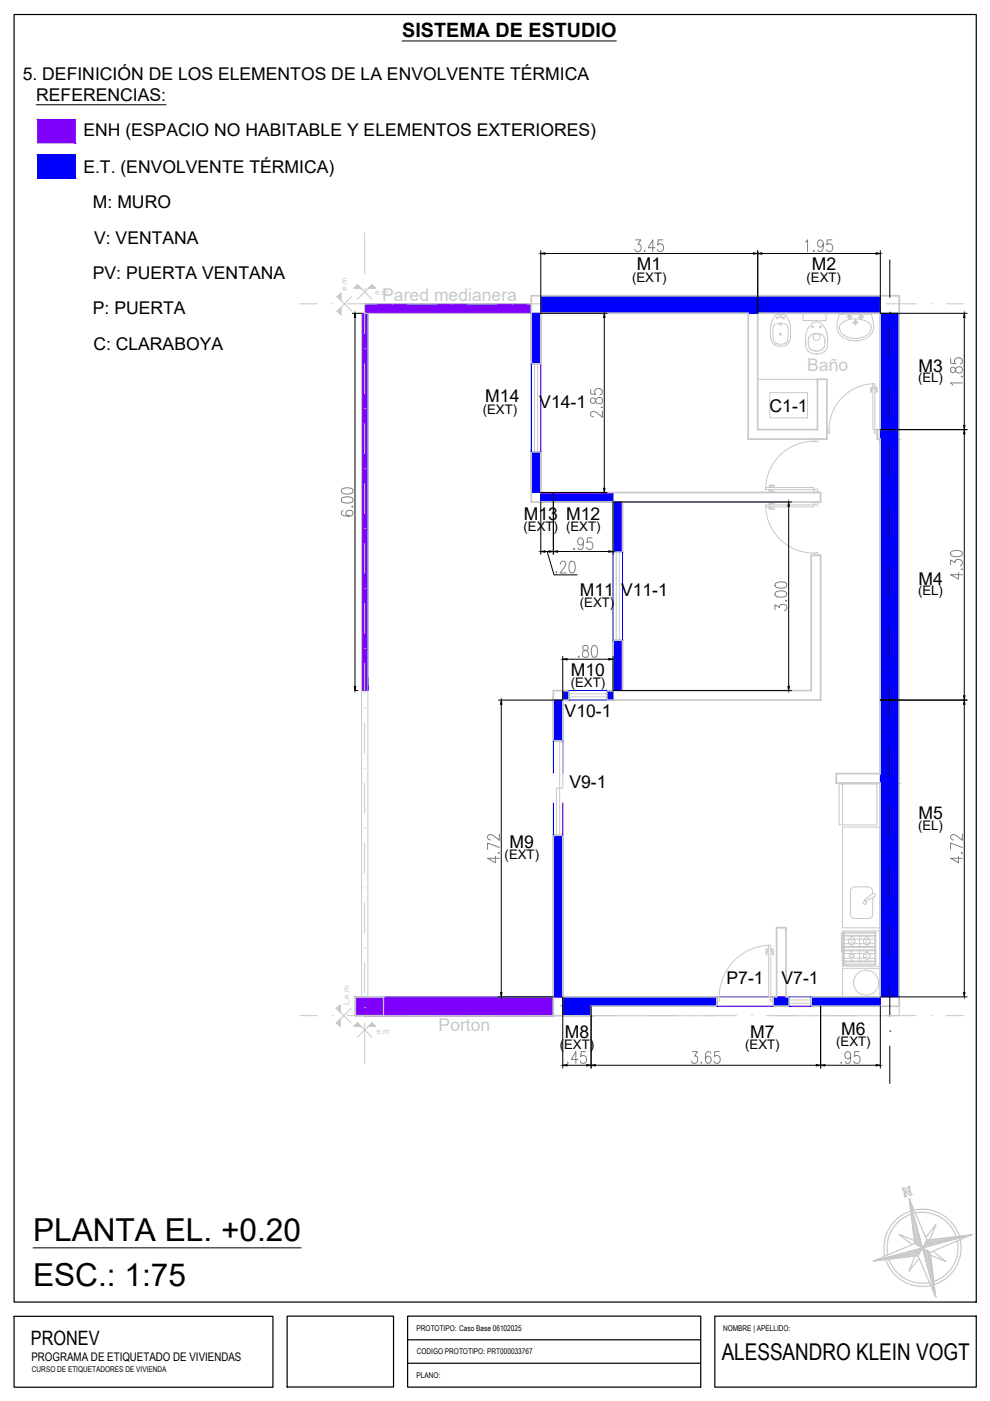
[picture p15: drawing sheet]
<svg xmlns="http://www.w3.org/2000/svg" width="210mm" height="297mm" viewBox="0 0 210 297" stroke-linecap="round" stroke-linejoin="round" font-family="sans-serif">
<defs><g id="words">
<g font-size="6.7">
<text x="7" y="263.2">PLANTA EL. +0.20</text>
<text x="7" y="272.8">ESC.: 1:75</text>
</g>
<g font-size="5.7" fill="#808080">
<text x="120.3" y="117.8">.95</text>
<text x="205" y="124.2" transform="rotate(-90 205 124.2)">4.30</text>
</g>
<text font-size="4.9" x="153" y="288.3">ALESSANDRO KLEIN VOGT</text>
<g font-size="4.2">
<text x="85.3" y="7.8">SISTEMA DE ESTUDIO</text>
<text x="6.6" y="285.1">PRONEV</text>
</g>
<g font-size="3.7">
<text x="4.8" y="17">5. DEFINICIÓN DE LOS ELEMENTOS DE LA ENVOLVENTE TÉRMICA</text>
<text x="7.7" y="21.4">REFERENCIAS:</text>
<text x="17.7" y="28.8">ENH (ESPACIO NO HABITABLE Y ELEMENTOS EXTERIORES)</text>
<text x="17.7" y="36.6">E.T. (ENVOLVENTE TÉRMICA)</text>
<text x="19.7" y="44.2">M: MURO</text>
<text x="20" y="51.7">V: VENTANA</text>
<text x="19.7" y="59.1">PV: PUERTA VENTANA</text>
<text x="135" y="57.3">M1</text>
<text x="172.1" y="57.2">M2</text>
<text x="19.7" y="66.6">P: PUERTA</text>
<text x="19.8" y="74.2">C: CLARABOYA</text>
<text x="194.7" y="78.8">M3</text>
<text x="102.9" y="85.3">M14</text>
<text x="114.3" y="86.4">V14-1</text>
<text x="163.2" y="87.3">C1-1</text>
<text x="111" y="110.3">M13</text>
<text x="120" y="110.3">M12</text>
<text x="194.7" y="123.9">M4</text>
<text x="123" y="126.4">M11</text>
<text x="131.7" y="126.4">V11-1</text>
<text x="121" y="143.3">M10</text>
<text x="119.7" y="152.1">V10-1</text>
<text x="120.7" y="167.1">V9-1</text>
<text x="194.7" y="173.6">M5</text>
<text x="108.1" y="179.9">M9</text>
<text x="154.1" y="208.7">P7-1</text>
<text x="165.7" y="208.7">V7-1</text>
<text x="119.7" y="220">M8</text>
<text x="159.1" y="220">M7</text>
<text x="178.4" y="219.4">M6</text>
</g>
<g font-size="3.7" fill="#c7c8ca">
<text x="81" y="63.8">Pared medianera</text>
<text x="171.2" y="78.6">Baño</text>
<text x="93" y="218.5">Porton</text>
</g>
<g font-size="2.8">
<text x="134" y="59.8">(EXT)</text>
<text x="171" y="59.8">(EXT)</text>
<text x="194.7" y="81.1">(EL)</text>
<text x="102.4" y="87.7">(EXT)</text>
<text x="111" y="112.6">(EXT) (EXT)</text>
<text x="122.9" y="128.7">(EXT)</text>
<text x="194.7" y="126.2">(EL)</text>
<text x="121" y="145.6">(EXT)</text>
<text x="194.7" y="175.9">(EL)</text>
<text x="107" y="182.2">(EXT)</text>
<text x="177.3" y="221.7">(EXT)</text>
<text x="118.7" y="222.3">(EXT)</text>
<text x="158" y="222.3">(EXT)</text>
</g>
<text font-size="2.5" x="6.7" y="288.5">PROGRAMA DE ETIQUETADO DE VIVIENDAS</text>
<g font-size="1.7" fill="#c7c8ca">
<text x="73.6" y="61.7" transform="rotate(-90 73.6 61.7)">e.m</text>
<text x="79.5" y="62.5">e.m</text>
<text x="74" y="213.2" transform="rotate(-90 74 213.2)">L.e.m</text>
<text x="79.8" y="219.1">e.m</text>
</g>
<g font-size="1.7">
<text x="88.3" y="282.2">PROTOTIPO: Caso Base 06102025</text>
<text x="88.4" y="287.2">CODIGO PROTOTIPO: PRT000033767</text>
<text x="153.3" y="282.3">NOMBRE | APELLIDO:</text>
<text x="6.8" y="290.9">CURSO DE ETIQUETADORES DE VIVIENDA</text>
<text x="88.3" y="292.1">PLANO:</text>
</g>
</g></defs>
<!-- layer: 0 -->
<path d="M3 3.1h204v273h-204zM3 279.1h54.9v15h-54.9zM60.9 279h22.5v15.1h-22.5zM86.4 279h62.2v15.1h-62.2zM151.6 279h55.4v15.1h-55.4zM86.4 284.1h62.2M86.4 289h62.2" fill="none" stroke="#000" stroke-width=".25"/>
<!-- layer: Textos -->
<path d="M85.3 8.7h45.4M7.7 22.2h27.5M7 264.6h56.9" fill="none" stroke="#000" stroke-width=".21"/>
<!-- layer: 0 -->
<g fill="none" stroke="#c7c8ca" stroke-width=".25">
<path d="M191.3 252l.5-.2 1.1 1.1-.3-1.1h-.1l-.1-.1 .5-.1 .1 .1-.2 .1 .4 1.4h.2v.1l-.5 .2-1.2-1.1 .3 1.1h.2l.1 .1-.5 .2-.1-.2h.2l-.4-1.5h-.2zM192.8 254.2l3.7 8.7 9.5-1.1-10.4 2.8zM192.8 254.2l1.1 9.4 1.7 1-10.4 2.8M192.8 254.2h.1M192.8 254.4h.1M192.9 254.6h-.1M193 254.8l-.1 .1M193 255l-.1 .1M193.1 255.3h-.2M193.1 255.5h-.1M193.2 255.7h-.2M193.3 255.9h-.3"/>
<path d="M193.3 256.1l-.3 .1M193.4 256.3l-.3 .1M193.4 256.5l-.3 .1M193.5 256.7l-.4 .1M193.5 256.7a8.2 8.2 0 0 0-5.9 9.6M193.5 256.9l-.4 .1M193.6 257.1l-.4 .1M193.6 257.3l-.4 .2M193.6 257.3a7.5 7.5 0 0 0-5.4 8.8M193.7 257.5l-.5 .2M193.8 257.8l-.5 .1M193.8 258l-.5 .1"/>
<path d="M193.8 256.6a8.2 8.2 0 0 1 9.7 5.8M193.9 258.2l-.6 .1M193.9 258.4l-.6 .1M194 258.6l-.7 .1M194 258.8l-.6 .2M194.1 259l-.7 .2M194.1 257.2a7.5 7.5 0 0 1 8.8 5.4M194.1 259.2l-.7 .2M194.2 259.4l-.8 .2M194.2 259.6l-.7 .2M194.3 259.8l-.8 .2M185.2 267.4h.1"/>
<path d="M185.4 267.3h.1M185.6 267.2l.1 .1M185.8 267.2l.1 .1M186.1 267.1v.2M186.2 267.1l.1 .1M186.5 267v.2M186.7 267v.2M186.9 266.9v.3M187.1 266.9l.1 .2M187.3 266.8l.1 .3M187.5 266.7l.1 .4M187.7 266.7a8.2 8.2 0 0 0 9.6 5.8"/>
<path d="M187.9 266.6l.1 .4M188.1 266.6l.1 .4M188.3 266.5a7.5 7.5 0 0 0 8.8 5.4M188.5 266.5l.2 .4M188.7 266.4l.2 .5M189 266.3l.1 .6M189.2 266.3l.1 .6M189.4 266.2l.1 .6M189.6 266.2l.1 .6M189.8 266.1l.2 .7M190 266.1l.2 .7M190.2 266l.2 .7"/>
<path d="M190.4 266l.2 .7M190.6 265.9l.2 .8M190.8 265.9l.3 .8M191 265.8l.3 .8M191.2 265.7l.3 .9M191.5 265.7l.2 .9M191.7 265.6l.2 1M191.9 265.6l.2 .9M192.1 265.5l.2 1M192.3 265.5l.3 1M192.5 265.4l.3 1.1M192.7 265.4l.3 1"/>
<path d="M192.9 265.3l.3 1.1M193.1 265.2l.3 1.2M193.3 265.2l.3 1.1M193.5 265.1l.3 1.2M193.7 265.1l.4 1.2M193.8 263l-3.2-1.3 2.7 2.1M193.9 263.6l-8.7 3.8M194 265l.3 1.3M194 266.4l-1.3 3.1 2.1-2.6M194.2 265l.3 1.2M194.4 260l-.9 .3M194.4 264.9l.3 1.2"/>
<path d="M194.4 260.3l-.9 .2M194.5 260.4l-.9 .3M194.5 260.7l-.9 .2M194.6 264.8l.2 1.1M194.6 260.9l-1 .2M194.6 266.2l-9.4 1.2M194.6 261.1l-.9 .2M194.7 261.3l-1 .2M194.8 261.5l-1.1 .3M194.8 264.8l.2 .8M194.8 261.7l-1.1 .3M194.9 261.9l-1.1 .3"/>
<path d="M194.9 262.1l-1.1 .3M195 262.3l-1.2 .3M195 264.7l.1 .6M195 262.5l-1.2 .4M195.1 262.7l-1.2 .4M195.1 262.9l-1.2 .4M195.2 263.2l-1.3 .3M195.2 264.7l.1 .4M195.3 263.4l-1.3 .3M195.3 263.6l-1 .2M195.4 263.8l-.8 .2M195.4 264.6l.1 .2"/>
<path d="M195.4 264l-.6 .1M195.5 264.2l-.4 .1M195.5 264.4h-.2M195.6 264.6l-1 1.6 3.8 8.8-1.2-9.5-1.6-.9 2.8 10.4M195.7 264.4l.1 .1M195.8 264.7l-.2 .1M195.9 264.1l.1 .4M196 263.8l.2 .6M196.1 264.9l-.4 .1M196.2 263.6l.2 .8M196.3 263.3l.3 1M196.3 265l-.6 .2"/>
<path d="M196.4 262.3l2-2.7-1.2 3.1M196.5 263l.3 1.3M196.5 262.9l-.9 1.7M196.6 265.2l-.8 .2M196.7 262.9l.3 1.3M196.9 262.9l.3 1.2M196.9 265.3l-1 .3M197.1 262.9l.3 1.2M197.1 265.5l-1.2 .3M197.3 265.7l-1.3 .3M197.3 265.9l-1.3 .3M197.3 266.1l-1.2 .3"/>
<path d="M197.3 262.8l.3 1.2M197.3 266.3l-1.2 .3M197.3 266.5l-1.1 .3M197.4 266.7l-1.2 .3M197.4 267l-1.1 .3M197.4 267.2l-1 .3M197.4 267.4l-1 .3M197.5 267.6l-1 .3M197.5 267.8l-1 .3M197.5 262.8l.3 1.2M197.5 268l-.9 .3M197.5 268.3l-.9 .2"/>
<path d="M197.6 268.5l-.9 .2M197.6 268.7l-.9 .2M197.6 268.9l-.8 .2M197.7 269.1l-.9 .2M197.7 269.3l-.8 .2M197.7 269.5l-.7 .3M197.7 262.8l.4 1.1M197.7 269.8l-.7 .1M197.8 270l-.7 .2M197.8 270.2l-.7 .2M197.8 270.4l-.6 .2M197.8 270.6l-.5 .2"/>
<path d="M197.9 265.4l2.6 2-3.1-1.2M197.9 270.8l-.6 .2M197.9 271.1l-.5 .1M197.9 271.3l-.5 .1M198 262.8l.2 1.1M198 271.5l-.5 .1M198 271.9l-.4 .1M198 272.1l-.4 .1M198.1 272.6l-.4 .1M198.1 272.8l-.3 .1M198.1 273l-.2 .1M198.2 273.2l-.3 .1"/>
<path d="M198.2 262.7l.3 1.1M198.2 273.4l-.2 .1M198.2 273.6l-.2 .1M198.2 273.9h-.1M198.2 274.1h-.1M198.2 274.5h.1M198.3 274.3h-.1M198.3 274.7h.1M198.4 274.9h.1M198.4 262.7l.3 1M198.6 262.7l.3 1M198.8 262.7l.3 .9"/>
<path d="M199 262.6l.3 1M199.3 262.6l.2 .9M199.5 262.6l.2 .9M199.7 262.6l.2 .8M199.9 262.5l.2 .9M200.1 262.5l.2 .8M200.3 262.5l.2 .8M200.6 262.5l.1 .7M200.8 262.4l.2 .7M201 262.4l.2 .7M201.2 262.4l.2 .6M201.4 262.3l.2 .7"/>
<path d="M201.6 262.3l.2 .6M201.8 262.3l.2 .6M202.1 262.3l.1 .5M202.3 262.2l.1 .5M202.5 262.2l.1 .5M202.7 262.2l.1 .4M202.9 262.2l.1 .4M203 263.1a7.5 7.5 0 0 1-5.5 8.7M203.1 262.1l.1 .4M203.3 262.1l.2 .4M203.6 262.1l.1 .3M203.6 262.8a8.1 8.1 0 0 1-5.9 9.6"/>
<path d="M203.8 262.1l.1 .3M204 262l.1 .3M204.2 262l.1 .2M204.4 262l.1 .2M204.6 261.9l.1 .2M204.9 261.9v.2M205.1 261.9v.1M205.3 261.9v.1M205.5 261.9h.1M205.7 261.8v.1M206 261.8h.1M206 261.8l-8.8 3.7"/>
</g>
<!-- layer: Espacios No Habitables -->
<g fill="#7f00ff" stroke="#7f00ff" stroke-width=".21">
<path d="M81.3 211.4h36v3.9z"/>
<path d="M77.3 64.4l35.3 2v-2zM77.3 64.4l35.3 2h-35.3z"/>
<path d="M76.7 66.4l1.3 80v-80zM76.7 66.4l1.3 80h-1.3z"/>
<path d="M77.3 211.4h4zM77.3 211.4h4z"/>
<path d="M81.3 211.4h36zM81.3 211.4h36z"/>
<path d="M81.3 215.3h36zM81.3 211.4l36 3.9h-36z"/>
<path d="M77.3 211.4l4 3.9v-3.9zM77.3 211.4l4 3.9h-4zM77.3 215.3h4zM77.3 215.3h4z"/>
<path d="M75.3 211.4l2 3.9v-3.9zM75.3 211.4l2 3.9h-2z"/>
<path d="M8 25.3l8 5v-5zM8 25.3l8 5h-8z"/>
</g>
<!-- layer: Ejes -->
<g fill="none" stroke="#c7c8ca" stroke-width=".21">
<path d="M77.3 49.4v8.7M63.5 64.4h3.8M70.4 64.4h.1M73.6 64.4h6.4M77.3 61.3h.1M77.3 74h.1M77.3 64.4v6.4M77.3 77.1v6.4M83.1 64.4h.1M86.3 64.4h6.4M95.8 64.4h.1M99 64.4h6.4"/>
<path d="M108.5 64.4h.1M111.7 64.4h6.4M121.2 64.4h.1M124.4 64.4h6.4M133.9 64.4h.1M137.1 64.4h6.4M146.6 64.4h.1M149.8 64.4h6.4M159.3 64.4h.1M162.5 64.4h6.4M172 64.4h.1M175.2 64.4h6.4"/>
<path d="M184.7 64.4h.1M187.9 64.4h6.4M197.4 64.4h.1M200.6 64.4h3.7M77.3 86.7h.1M77.3 99.4h.1M77.3 89.8v6.4M77.3 112.1h.1M77.3 102.5v6.4M77.3 115.2v6.4M77.3 124.8h.1M77.3 137.5h.1"/>
<path d="M77.3 127.9v6.4M77.3 150.2h.1M77.3 140.6v6.4M77.3 153.3v6.4M77.3 162.9h.1M77.3 175.6h.1M77.3 166v6.4M77.3 178.7v6.4M77.3 188.3h.1M77.3 191.4v6.4M63.5 215.3h3.8M70.4 215.3h.1"/>
<path d="M73.6 215.3h6.4M77.3 201h.1M77.3 213.7h.1M77.3 204.1v6.4M77.3 216.8v8.7M83.1 215.3h.1M86.3 215.3h6.4M95.8 215.3h.1M99 215.3h6.4M108.5 215.3h.1M111.7 215.3h6.4M121.2 215.3h.1"/>
<path d="M124.4 215.3h6.4M133.9 215.3h.1M137.1 215.3h6.4M146.6 215.3h.1M149.8 215.3h6.4M159.3 215.3h.1M162.5 215.3h6.4M172 215.3h.1M175.2 215.3h6.4M184.7 215.3h.1M187.9 215.3h6.4M197.4 215.3h.1"/>
<path d="M200.6 215.3h3.7"/>
</g>
<!-- layer: Muros -->
<path d="M112.6 64.4h-35.3v2h35.3" fill="none" stroke="#c7c8ca" stroke-width=".21"/>
<!-- layer: Textos -->
<path d="M72.3 63.6v-1.4l-.8 .7 3.1 3.1M74.6 62.9l-3.1 3.1 .8 .7v-1.5M76.5 61.1h-1.4l.7-.7 3.1 3M78.1 61.1h1.5l-.7-.7-3.1 3M72.1 214.6v-1.5l-.7 .7 3 3.1M74.4 213.8l-3 3.1 .7 .7v-1.5M76.5 217.6h-1.4l.7-.7 3.1 3M78.1 217.6h1.5l-.7-.7-3.1 3" fill="none" stroke="#c7c8ca" stroke-width=".21"/>
<g fill="#c7c8ca" stroke="#c7c8ca" stroke-width=".21">
<path d="M75.8 216.9l.7 .7h-1.4z"/>
<path d="M78.1 217.6l.8-.7 .7 .7z"/>
<path d="M75.8 60.4l.7 .7h-1.4z"/>
<path d="M78.9 60.4l.7 .7h-1.5z"/>
<path d="M71.4 213.8l.7-.7v.7zM71.4 213.8l.7 .8v-.8z"/>
<path d="M72.1 216.1v.8h-.7zM71.4 216.9l.7 .7v-.7z"/>
<path d="M71.5 62.9l.8-.7v.7zM71.5 62.9l.8 .7v-.7z"/>
<path d="M72.3 65.2v.8h-.8zM71.5 66l.8 .7v-.7z"/>
</g>
<g fill="#00f" stroke="#00f" stroke-width=".21">
<path d="M112.6 66.4h2.1z"/>
<path d="M117.3 177.1h2v34.3z"/>
<path d="M114.7 62.7l71.9 3.7v-3.7zM114.7 62.7l71.9 3.7h-71.9zM114.7 66.4h71.9zM114.7 66.4h71.9z"/>
<path d="M112.6 66.4l2.1 10.7v-10.7zM112.6 66.4l2.1 10.7h-2.1z"/>
<path d="M186.6 66.4l4 24.7v-24.7zM186.6 66.4l4 24.7h-4z"/>
<path d="M186.6 91.1l4 2v-2zM186.6 91.1l4 2h-4z"/>
<path d="M112.6 95.8l2.1 8.6v-8.6zM112.6 95.8l2.1 8.6h-2.1z"/>
<path d="M114.7 104.4l15.3 2v-2zM114.7 104.4l15.3 2h-15.3z"/>
<path d="M130 106.4l2 10.7v-10.7zM130 106.4l2 10.7h-2z"/>
<path d="M130 135.7l2 10.7v-10.7zM130 135.7l2 10.7h-2z"/>
<path d="M128.7 146.4l1.3 2v-2zM128.7 146.4l1.3 2h-1.3z"/>
<path d="M119.3 146.4l1.3 2v-2zM119.3 146.4l1.3 2h-1.3z"/>
<path d="M117.3 148.4l2 8.7v-8.7zM117.3 148.4l2 8.7h-2z"/>
<path d="M186.6 93.1l4 70.9v-70.9zM186.6 93.1l4 70.9h-4z"/>
<path d="M186.6 164l4 2v-2zM186.6 164l4 2h-4z"/>
<path d="M117.3 211.4h2zM117.3 177.1l2 34.3h-2z"/>
<path d="M186.6 166l4 45.4v-45.4zM186.6 166l4 45.4h-4z"/>
<path d="M172 211.4l14.6 1.9v-1.9zM172 211.4l14.6 1.9h-14.6z"/>
<path d="M164 211.4l3.3 1.9v-1.9zM164 211.4l3.3 1.9h-3.3z"/>
<path d="M119.3 211.4l32.7 1.9v-1.9zM119.3 211.4l32.7 1.9h-32.7z"/>
<path d="M119.3 213.3l6 2.1v-2.1zM119.3 213.3l6 2.1h-6z"/>
<path d="M8 32.8l8 5v-5zM8 32.8l8 5h-8z"/>
</g>
<!-- layer: Muros -->
<path d="M112.6 62.7h78v150.6h-18.6v-1.9h14.6v-45.4h-9.3v-2h9.3v-70.9h-.6v-2h.6v-24.7h-25.9v24.7h12.6v-10.7h2v12.7h-16.7v-26.7h-43.9v10.7h-2.1zM112.6 95.8h2.1v8.6h59.3v2h-42v10.7h-2v-10.7h-17.4zM130 135.7h2v10.7h40v-28.6h2v30.6h-45.3v-2h1.3zM117.3 146.4h3.3v2h-1.3v8.7h-2zM117.3 177.1h2h-2M117.3 177.1v38.3h8v-2.1h26.7v-1.9h-32.7v-34.3M164.7 196.7h1.9v14.7h.7v1.9h-3.3v-1.9h.7zM75.3 211.4h6v4h-6z" fill="none" stroke="#c7c8ca" stroke-width=".36"/>
<!-- layer: Proyecciones -->
<path d="M163.2 83.3h8v5.3h-8zM81.3 215.3l36 .1M81.3 211.4h36M125.3 215.4h26.3M190.6 213.3v2.1h-26.3" fill="none" stroke="#c7c8ca" stroke-width=".21"/>
<!-- layer: Ejes -->
<g fill="none" stroke="#000" stroke-width=".21">
<path d="M188.7 55.1v7.9M188.7 66.2h.1M188.7 78.9h.1M188.7 69.4v6.3M186.6 91.1h4M188.7 91.6h.1M188.7 82.1v6.3M188.7 94.8v6.3M117.3 104.4v2M188.7 104.3h.1M188.7 117h.1M188.7 107.5v6.3"/>
<path d="M188.7 129.7h.1M188.7 120.2v6.3M188.7 132.9v6.3M186.6 148.4h4M188.7 142.4h.1M188.7 155.1h.1M188.7 145.6v6.3M188.7 158.3v6.3M188.7 167.8h.1M188.7 171v6.3M188.7 180.5h.1M188.7 193.2h.1"/>
<path d="M188.7 183.7v6.3M188.7 196.4v6.3M188.7 205.9h.1M188.7 218.6h.1M188.7 209.1v6.3M188.7 221.8v7.9"/>
</g>
<g fill="none" stroke="#00f" stroke-width=".21">
<path d="M112.6 77.1v18.7M114.7 77.1v18.7M130 117.1v18.6M132 117.1v18.6M117.3 157.1v6.8M119.3 157.1v6.8M120.6 146.4h8.1M120.6 148.4h8.1M117.3 170.3v6.8M119.3 170.3v6.8M152 211.4h12M152 213.3h12"/>
<path d="M167.3 211.4h4.7M167.3 213.3h4.7"/>
</g>
<!-- layer: Artefacctos -->
<g fill="none" stroke="#c7c8ca" stroke-width=".21">
<path d="M164 69.2a5.9 5.9 0 0 0 .2 3.4 2.27 2.27 0 0 0 2.4 .1M164.2 68.8l-.2 .4M164.2 68.8a2.75 2.75 0 0 1 2.6 0M164.3 73.2h.1M165 66.7a1.92 1.92 0 0 1 1.8 .4M165 66.7a2.59 2.59 0 0 0-1.5 2 6.8 6.8 0 0 0 .3 4l.5 .5M166.8 68.8l.2 .4M166.8 67.1a6.3 6.3 0 0 1 .8 4.6M167 69.2l.1 1.4-.1 1.4M167.1 72l-.5 .7M167.6 71.7a2.16 2.16 0 0 1-3.3 1.5M170.2 66.4h4.9v1.6h-4.9z"/>
<path d="M170.9 70.7a5.1 5.1 0 0 0 .4 3.7l1 .6 .8 .1M171.4 72.9v.3M171.4 71.9v1M171.4 73.2l.1 .3M171.4 69.4l-.5 1.3M171.5 69.4a1.77 1.77 0 0 1 1.6-1.2 1.77 1.77 0 0 1 1.7 1.2M171.5 73.5a1.96 1.96 0 0 0 2.9 .5M171.9 71.1l.3-.3 .9-.1 .9 .1 .4 .3M171.9 71.1l-.5 .8M173.1 75.1h.1M174.4 71.1l.4 .6M174.8 73.5l-.4 .5"/>
<path d="M174.8 69.4a5.9 5.9 0 0 1 .3 4.8l-.8 .6-1.2 .3M174.8 71.8l.1 1.1M174.8 73.3v.2M174.9 72.9l-.1 .5M178.2 70.2a4 4 0 0 0 6.3 0M178.6 71.4a5 5 0 0 0 4.3 .6M179 68.1a1.41 1.41 0 0 0-.8 2.1M179.5 67.2h1.2M180 67.8l-1 .4M180 67.8l1.4-.2 1.3 .2M180.1 66.6v1.2M180.7 68.4h1.2"/>
<path d="M181.4 67.8v1.2M182 67.2h1.2M182.6 66.6v1.2M182.7 67.8l1.1 .4M183.8 68.1a1.41 1.41 0 0 1 .7 2.1M184.1 71.4l-1.2 .6M185 70.4a5.1 5.1 0 0 0-.3-3.8h-6.7a4.8 4.8 0 0 0-.1 4.1l.7 .7M185 70.5l-.9 .9M160.7 80.4h12.6M177.9 166.2h8v8.7h-8zM178.6 166.2v8.7M186.6 175.4h-8v21.3h8"/>
<path d="M178.7 197.4h7.8v7.5h-7.8zM178.7 197.8h-.3v.6h.3M178.7 198.6h-.3v.7h.3M178.7 199.5h-.3v.7h.3M178.8 197.7h6.9v6.9h-6.9zM179 197.8h6.5v6.6h-6.5zM179 199.1h1.2l.2 .3 .5-.3h2.5l.3 .3 .4-.3h1.4M179 198.5h1.3M179 198.3h6.5M180.3 198.5h.1M180.3 198.5l.3 .2 .2-.2M180.3 188.9v5"/>
<path d="M180.3 188.9a.86 .86 0 0 1 .9-.9l3.1 .1 .6 .5 .1 .8M180.3 193.9a.86 .86 0 0 0 .9 .8h3a.89 .89 0 0 0 .8-.8M180.8 198.5h2.7M180.8 198.5h.1M182.3 198.3v2.6M183.3 190.8l1.7-1.3a.39 .39 0 0 1 .5 .1 .39 .39 0 0 1-.1 .6l-2 .8zM183.5 198.5h.1M183.5 198.5l.2 .2M183.8 198.7h.1M184 198.5l-.2 .2M184 198.5h1.5M184.1 198.5h-.1"/>
<path d="M185 190.3v3.6M178.7 200.4h-.3v.6h.3M178.7 203.4v.3M178.7 201.3h-.3v.6h.3M178.7 202.7v.4M179 202.2h1.2l.2 .2 .5-.2h2.5l.3 .2 .4-.2h1.4M179 203.2h1.2l.2-.3 .5 .3h2.5l.3-.3 .4 .3h1.4M179 200.1h1.2l.2-.3 .5 .3h2.5l.3-.3 .4 .3h1.4M179 200.9h6.5M179 201.4h6.5M179 203.9h6.5M179 201.6h1.3"/>
<path d="M179 203.8h1.3M179 200.7h1.3M180.3 201.6h.1M180.3 201.6l.3 .2 .2-.2M180.3 200.7l.3-.3 .2 .3M180.3 203.7v.1M180.3 200.7h.1M180.5 203.5l-.2 .3M180.5 203.5h.1M180.6 203.5l.2 .3M180.8 203.7v.1M180.8 200.7h.1"/>
<path d="M180.8 201.6h2.7M180.8 203.8h2.7M180.8 200.7h2.7M180.8 201.6h.1M182.3 201.4v2.5M183.5 201.6h.1M183.5 201.6l.2 .2M183.5 203.8l.3-.3 .2 .3M183.5 203.7v.1M183.5 200.7h.1M183.7 200.5l-.2 .2M183.8 201.8h.1"/>
<path d="M183.8 203.5h.1M183.8 200.4h.1M183.8 200.5l.2 .2M184 201.6l-.2 .2M184 203.7l.1 .1M184 200.7h.1M184 201.6h1.5M184 203.8h1.5M184 200.7h1.5M184.1 201.6h-.1M186.6 205.3h-8v6.1"/>
<circle cx="164.8" cy="67.4" r=".2"/>
<circle cx="165.5" cy="67.1" r=".2"/>
<circle cx="165.5" cy="68.8" r=".2"/>
<circle cx="165.5" cy="70.9" r=".2"/>
<circle cx="166.1" cy="67.4" r=".2"/>
<circle cx="172.3" cy="69.3" r=".18"/>
<circle cx="173.1" cy="71.5" r=".71"/>
<circle cx="174" cy="69.3" r=".18"/>
<circle cx="180.1" cy="67.2" r=".37"/>
<circle cx="181.4" cy="68.4" r=".18"/>
<circle cx="181.4" cy="68.4" r=".35"/>
<circle cx="182.6" cy="67.2" r=".37"/>
<circle cx="180.6" cy="199.6" r=".71"/>
<circle cx="183.3" cy="191.4" r=".35"/>
<circle cx="183.8" cy="199.6" r=".71"/>
<circle cx="180.6" cy="202.6" r=".5"/>
<circle cx="183.6" cy="208.4" r="2.66"/>
<circle cx="183.8" cy="202.6" r=".71"/>
</g>
<!-- layer: Aberturas -->
<g fill="none" stroke="#c7c8ca" stroke-width=".21">
<path d="M113.3 77.1v18.7M114 77.1v18.7M172.6 93.1h.8v.5l-.1 .1-.7-.1zM172.6 93.6a10.2 10.2 0 0 0-10.3 9.8M175.3 91.1h.5v.8h-.5zM185 82.1l-.4 .1v1l.2-.9h.2M185.1 81.4h.4v9.7h-.4zM185.1 82v.5M185.1 81.4a9.7 9.7 0 0 0-9.3 9.7M185.5 91.1h.5v.8l-.6-.1zM185.5 82v.5M185.5 82.1l.5 .1v1h-.2l-.1-.9h-.2"/>
<path d="M130.7 117.1v18.6M131.3 117.1v18.6M162.3 103.4h10.3v.4h-10.3zM162.3 107h10.3v.5h-10.3zM162.3 107.5a10.2 10.2 0 0 0 10.3 9.8M163 103.4h.5M163 103.8h.5M163 107.5h.5M163 107h.5M163.1 103.3l.1-.4h1v.1l-.9 .1v.2M163.1 107l.1-.5h1v.2l-.9 .1v.2M163.1 107.5l.1 .5h1v-.1l-.9-.2v-.2"/>
<path d="M163.1 103.9v.3M163.3 103.9v.2l.9 .1v.1l-1.1-.1M172.6 103.8l.7-.1 .1 .6h-.8zM172.6 106.5h.8v.5h-.8zM172.6 117.3l.7-.2 .1 .7h-.8zM118.7 157.1v20M119.3 157.1v10h-1.3v10M120.6 147.8h8.1M120.6 147.1h8.1M152 211.4h.5v.4h.1l-.1 .5h-.5zM162.4 201.4v1h.2l.1-.9h.2M162.9 201.2l-.4 .2"/>
<path d="M163 200.4h.4v11h-.4zM163 201.1v.5M163 200.4a10.9 10.9 0 0 0-10.5 10.9M163.4 211.4h.6v.9h-.6l-.1-.2zM163.4 201.1v.5M163.5 201.2l.5 .2v1h-.2l-.1-.9h-.2M167.3 212h4.7M167.3 212.7h4.7"/>
</g>
<!-- layer: Detalles -->
<path d="M76.7 66.4v145M78 66.4v145" fill="none" stroke="#c7c8ca" stroke-width=".21"/>
<!-- layer: Cotas -->
<g fill="none" stroke="#000" stroke-width=".21">
<path d="M114.7 53.2v13.2h14M115.5 53.7h44.2M160.7 53.2v13.2M161.5 53.7h24.3M186.6 53.2v13.2h18.4M74.7 66.4h2M75.3 67.3v78.2M128.1 67.3v36.2M204.4 67.3v22.9M186.6 91.1h18.4M204.4 92v55.5M114.7 106.4v11.1"/>
<path d="M114.7 104.4h14M115.5 116.9h.9M116 116.9l1.5 5h4.9M117.3 106.4v11.1M118.2 116.9h10.9M167.2 107.3v38.2M167.8 106.4h-37.8v11.1M119.3 139.2v9.2h-13.6M120.2 139.8h8.9M130 139.2v7.2h37.8M75.3 146.4h.6M106.3 149.3v61.1"/>
<path d="M186.6 148.4h18.4M204.4 149.3v61.1M105.7 211.4h11.6M119.3 211.4v15.1M125.3 213.3v13.2M174 213.3v13.1M186.6 211.4h18.4M186.6 213.3v13.1M120.2 225.9h4.2M126.2 225.9h46.9M174.9 225.9h10.9"/>
</g>
<g fill="#000" stroke="#000" stroke-width=".21">
<path d="M114.7 53.7l.8-.1v.3zM159.7 53.6l1 .1-1 .2zM160.7 53.7l.8-.1v.3zM185.8 53.6l.8 .1-.8 .2zM75.3 66.4l.1 .9h-.3zM128.1 66.4l.2 .9h-.3zM204.4 66.4l.2 .9h-.3zM204.3 90.2h.3l-.2 .9zM204.4 91.1l.2 .9h-.3zM114.7 116.9l.8-.1v.3zM116.4 116.8l.9 .1-.9 .2zM117.3 116.9l.9-.1v.3z"/>
<path d="M128 103.5h.3l-.2 .9zM129.1 116.8l.9 .1-.9 .2zM167.2 106.4l.2 .9h-.3zM119.3 139.8l.9-.2v.3zM129.1 139.6l.9 .2-.9 .1zM75.1 145.5h.3l-.1 .9zM106.3 148.4l.1 .9h-.3zM167.1 145.5h.3l-.2 .9zM204.3 147.5h.3l-.2 .9zM204.4 148.4l.2 .9h-.3zM106.1 210.4h.3l-.1 1zM204.3 210.4h.3l-.2 1z"/>
<path d="M119.3 225.9l.9-.2v.3zM124.4 225.7l.9 .2-.9 .1zM125.3 225.9l.9-.2v.3zM173.1 225.7l.9 .2-.9 .1zM174 225.9l.9-.2v.3zM185.8 225.7l.8 .2-.8 .1z"/>
</g>
<g fill="none" stroke="#808080" stroke-width=".21">
<path d="M134.8 50.8h1l-.5 1a.74 .74 0 0 1 .6 1.1 .74 .74 0 0 1-1.3 0M136.7 53.1v.2zM138.9 52.5h-1.4l.9-1.7v2.5M140.5 50.8h-.9l-.1 1.1a.81 .81 0 0 1 1.3 .4 .81 .81 0 0 1-1 1l-.2-.1-.2-.3M170.8 51.3l.4-.5v2.5M172.6 53.1v.2zM174.6 51.7a.66 .66 0 0 1-.7 .7 .79 .79 0 0 1-.6-.8 .79 .79 0 0 1 .7-.8l.3 .2a2.04 2.04 0 0 1 0 2.2 .53 .53 0 0 1-.9-.2M176.4 50.8h-1l-.1 1.1a.81 .81 0 0 1 1.3 .4 .81 .81 0 0 1-.9 1l-.3-.1-.2-.3M201.5 76v1l1.1 .1a.81 .81 0 0 1 .4-1.3 .81 .81 0 0 1 1 .9l-.4 .5M201.7 77.9a.67 .67 0 0 0 .2 1.1l.5-.1 .1-.2a.81 .81 0 0 1 .6-.9 .81 .81 0 0 1 .9 .4 .72 .72 0 0 1-.5 .9 .72 .72 0 0 1-.9-.6l-.1-.4a.57 .57 0 0 0-.8-.2zM203.8 79.8h.2zM125.2 82.6v.9l1.1 .1a.77 .77 0 0 1 .1-1 .77 .77 0 0 1 1 0 .77 .77 0 0 1 .1 1l-.2 .1"/>
<path d="M125.3 84.5a.67 .67 0 0 0 .3 1l.5-.1 .1-.2a.81 .81 0 0 1 .5-.9 .81 .81 0 0 1 1 .5 .72 .72 0 0 1-.5 .8 .72 .72 0 0 1-.9-.6l-.1-.3a.57 .57 0 0 0-.9-.2zM127.5 86.4h.2zM127.7 87.1v1.4l-1.2-1a.72 .72 0 0 0-.8-.3 .72 .72 0 0 0-.5 .8l.6 .4M204 81.2h-2.5l.5 .5M72.5 105.6a2.42 2.42 0 0 1 2.3 0l.1 .5a1.46 1.46 0 0 1-2 .5l-.4-.2-.1-.3zM72.5 103.7a2.42 2.42 0 0 1 2.3 0l.1 .5a1.46 1.46 0 0 1-2 .5l-.4-.2-.1-.3zM72.7 108.3l-.2 .1-.1 .4a1.35 1.35 0 0 0 1.6 .6l.5-.1a.58 .58 0 0 0 .4-.5 .58 .58 0 0 0-.4-.5 .72 .72 0 0 0-.8 0 .72 .72 0 0 0-.3 .8l.6 .3M74.6 107.4h.3zM118.8 119.6l.1-.4 .3-.2h.4l.3 .2a.85 .85 0 0 1-.2 1.1l-1 1.2h1.4M120.9 119.1l.5-.1a1.16 1.16 0 0 1 .6 1.4l-.3 1-.5 .1a1.51 1.51 0 0 1-.5-2zM118 121.2v.3zM122.6 139.2h.2l-.1 .2z"/>
<path d="M123.7 137a.55 .55 0 0 0 .1 .8 .78 .78 0 0 1 1 .7 .78 .78 0 0 1-.9 .9 .82 .82 0 0 1-.4-1 .82 .82 0 0 1 .9-.6 .51 .51 0 0 0 .3-.5 .51 .51 0 0 0-.4-.4zM125.6 137l.5-.1a1.46 1.46 0 0 1 .5 2l-.2 .3-.5 .2a1.21 1.21 0 0 1-.5-1.5zM164.3 129.3v-1.1l1 .6a.75 .75 0 0 1 1-.6 .75 .75 0 0 1 .3 1.2l-.3 .1M164.4 125.6a2.26 2.26 0 0 1 2.3 0l.1 .4a1.16 1.16 0 0 1-1.4 .6l-1-.3-.1-.3zM164.4 123.7a2.26 2.26 0 0 1 2.3 0l.1 .4a1.16 1.16 0 0 1-1.4 .6l-1-.3-.1-.3zM166.6 127.4h.2zM105.9 179.7l-2.5-1v1.4M105.9 176.8v1.4l-1.2-1a.72 .72 0 0 0-.9-.3 .72 .72 0 0 0-.4 .8l.6 .4M204 179.7l-2.5-1v1.4M204 176.8v1.4l-1.1-1a.72 .72 0 0 0-.9-.3 .72 .72 0 0 0-.5 .8l.6 .4M105.1 181.5v1.4l-1.7-.9h2.5M105.6 180.8h.3z"/>
<path d="M203.2 181.5v1.4l-1.7-.9h2.5M203.8 180.8h.2zM120.4 225.2v.3zM122.6 224.6h-1.5l1-1.6v2.5M124.2 223h-1l-.1 1a.77 .77 0 0 1 1.1 .1 .77 .77 0 0 1 0 1.1 .77 .77 0 0 1-1.1 0l-.1-.2M146.8 223h1l-.5 .9a.74 .74 0 0 1 .6 1.1 .74 .74 0 0 1-1.3 0M148.7 225.2v.3zM150.7 223.3l-.1-.2-.5-.1a1.35 1.35 0 0 0-.5 1.6v.5a.57 .57 0 0 0 .6 .4 .57 .57 0 0 0 .5-.4 .71 .71 0 0 0 0-.9 .71 .71 0 0 0-.9-.2l-.2 .6M152.5 223h-.9l-.1 1a.81 .81 0 0 1 1.3 .4 .81 .81 0 0 1-1 1.1l-.2-.2-.2-.3M178.4 225.2v.3zM180.4 223.8l-.1 .3a.57 .57 0 0 1-.6 .4 .57 .57 0 0 1-.5-.4 .71 .71 0 0 1 0-.8 .71 .71 0 0 1 .9-.2 2.17 2.17 0 0 1 0 2.2 .55 .55 0 0 1-.9-.2M182.2 223h-1l-.1 1a.81 .81 0 0 1 1.3 .4 .81 .81 0 0 1-.9 1.1l-.3-.2-.2-.3"/>
</g>
<use href="#words"/>
</svg>
